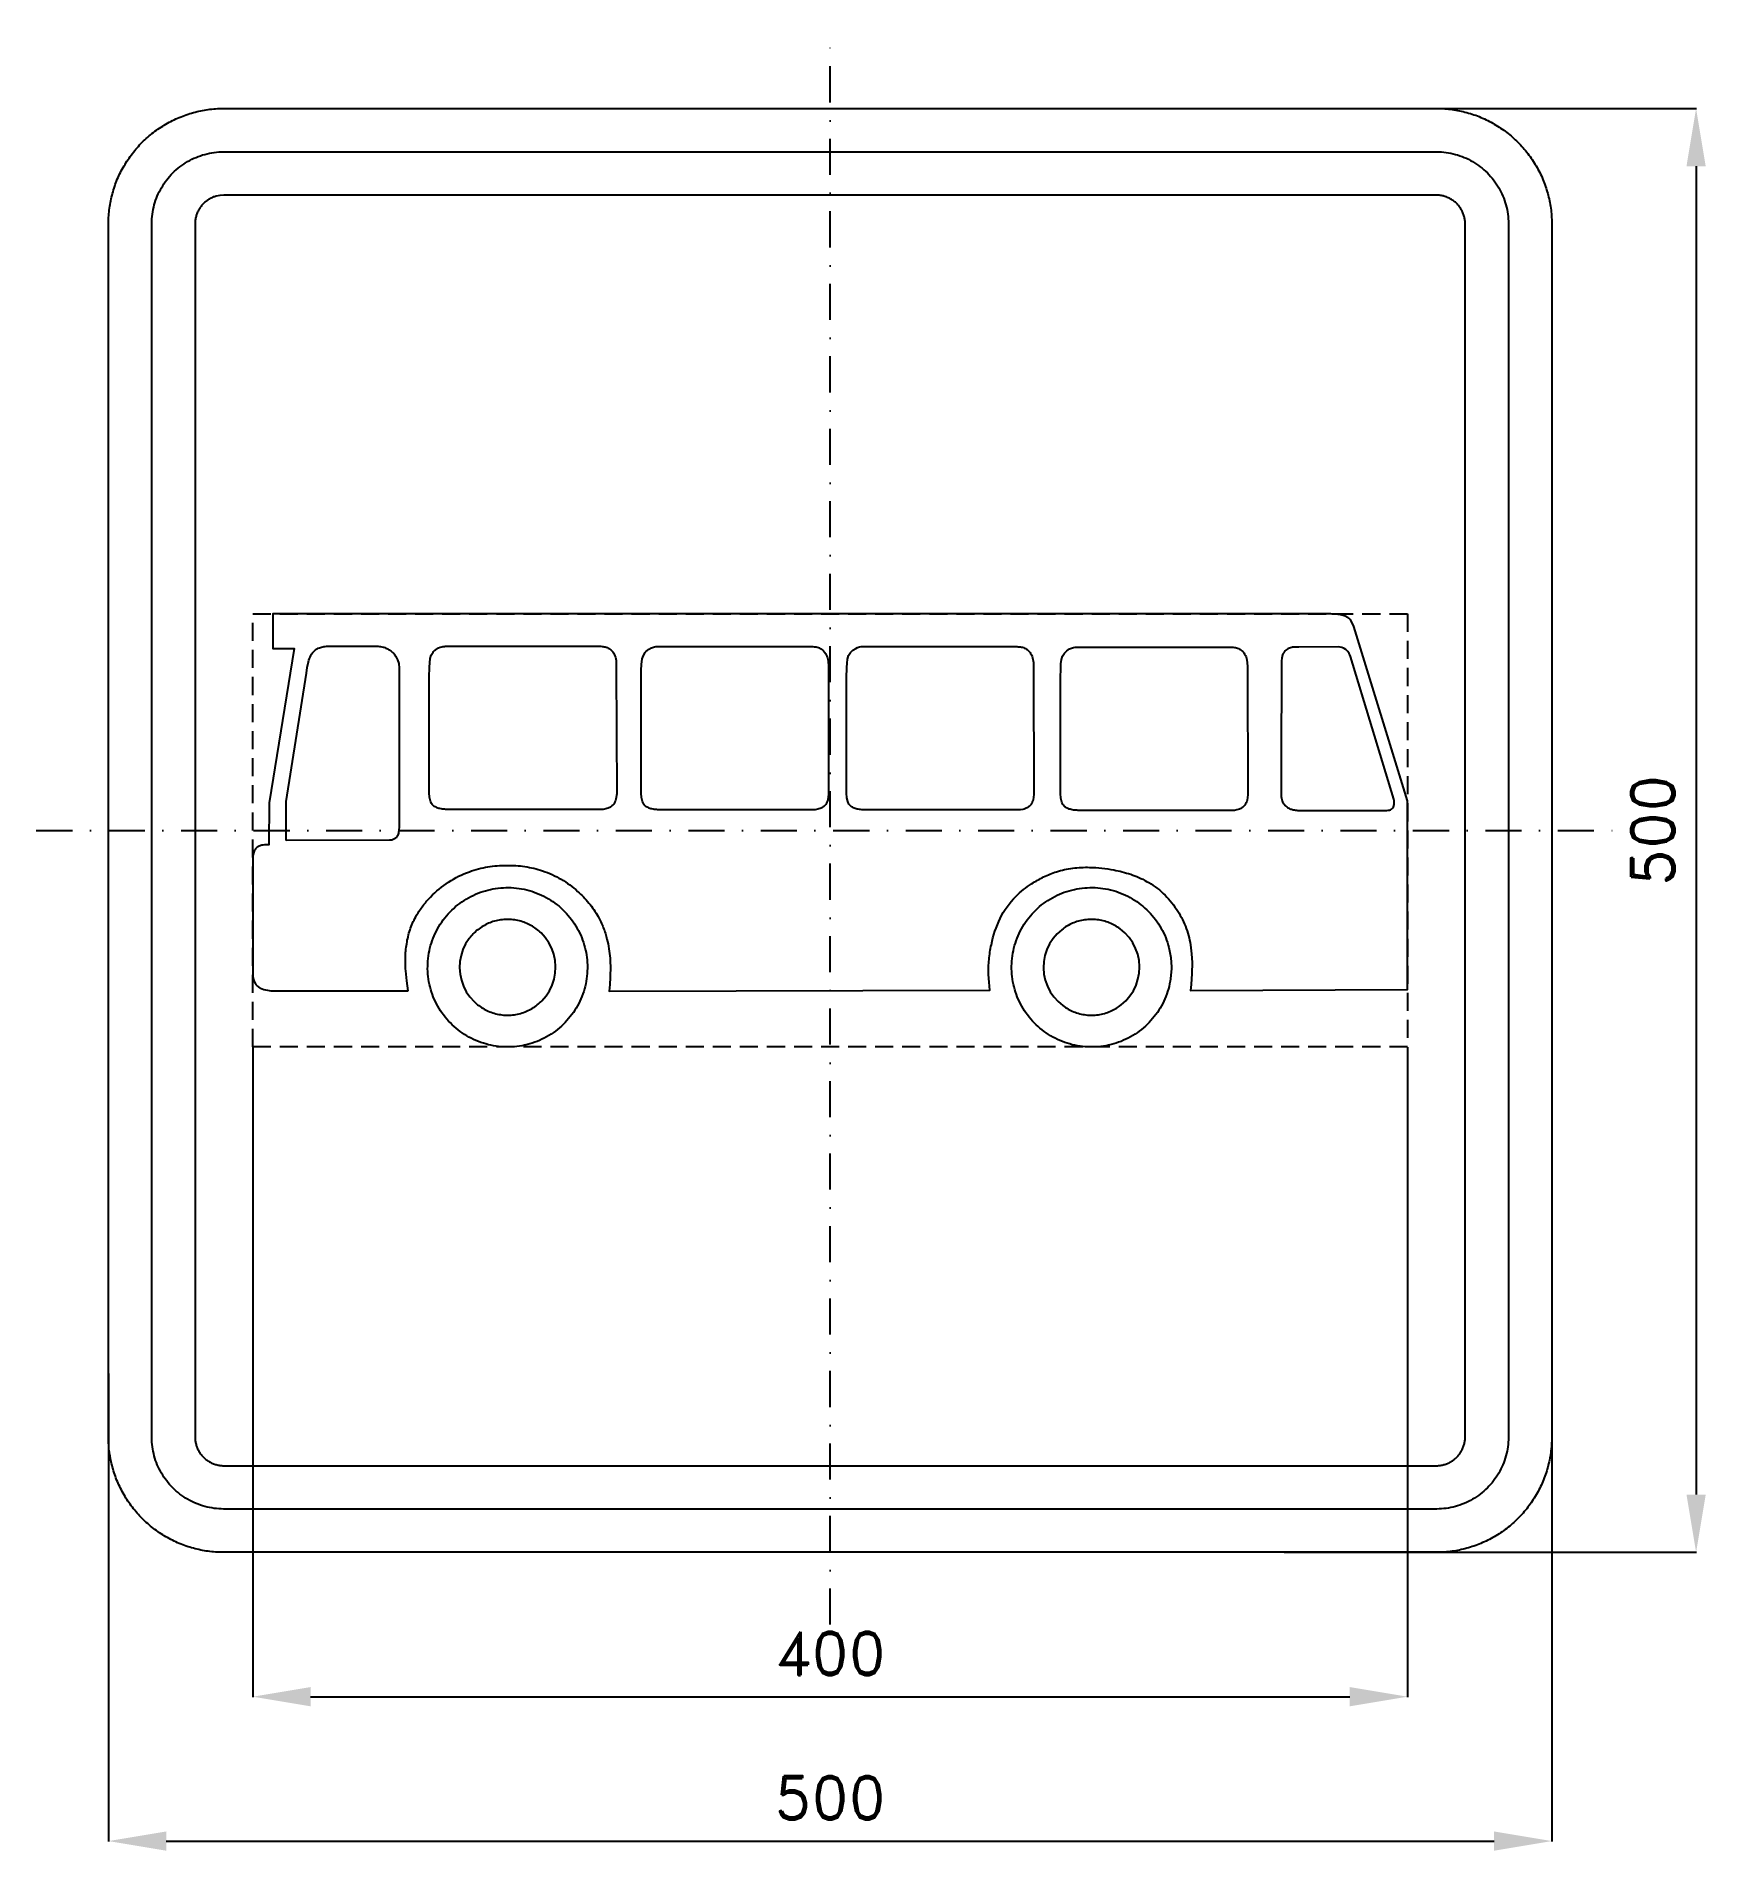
# Model space of a CAD drawing. Header units: millimetres. Extents: x -275 to 303, y -353 to 275.
import ezdxf

# ---------------------------------------------------------------- set-up
doc = ezdxf.new("R2010")
doc.units = ezdxf.units.MM
doc.header["$LTSCALE"] = 5
doc.linetypes.add('ČERCHOVANÁX2', pattern=[2, 1, -0.5, 0, -0.5])
doc.linetypes.add('ČÁRKOVANÁX2', pattern=[1.5, 1, -0.5])
doc.layers.add('Kóty', color=2, linetype='Continuous')
doc.layers.add('Značka', color=7, linetype='Continuous')
doc.styles.get("Standard").update_dxf_attribs({"font": 'romand.shx', "height": 15})
doc.dimstyles.get("Standard").update_dxf_attribs({"dimtxt": 15, "dimasz": 20, "dimexe": 0.18, "dimexo": 0.0625, "dimgap": 7.5, "dimtad": 1, "dimdec": 0, "dimzin": 0, "dimdsep": 46, "dimtxsty": 'Standard', "dimcen": 0.09, "dimadec": 0, "dimazin": 0, "dimtfac": 1, "dimtdec": 0, "dimtofl": 0, "dimtmove": 0, "dimatfit": 3, "dimfxl": 1, "dimtolj": 1, "dimtzin": 0, "dimarcsym": 0})

msp = doc.modelspace()

# ---------------------------------------------------------------- blocks, each defined once
blk = doc.blocks.new('*D0')
at = {"layer": 'Defpoints', "color": 0, "transparency": 16777216}
for p in [(-250, -188.01), (250, -188.01), (250, -350)]:
    blk.add_point(p, dxfattribs=at)
at = {"layer": 'Kóty', "color": 0, "lineweight": -2, "transparency": 16777216}
for p, q in [((-250, -188.08), (-250, -350.18)), ((250, -188.08), (250, -350.18)), ((-230, -350), (230, -350))]:
    blk.add_line(p, q, dxfattribs=at)
at = {"layer": 'Kóty', "color": 0, "transparency": 16777216}
for points in [[(-230, -346.67), (-230, -353.33), (-250, -350)], [(230, -346.67), (230, -353.33), (250, -350)]]:
    blk.add_solid(points, dxfattribs=at)
at = {"layer": 'Kóty', "color": 0, "transparency": 16777216, "insert": (0, -335), "char_height": 15, "attachment_point": 5}
blk.add_mtext('\\A1;500', dxfattribs=at)
blk = doc.blocks.new('*D1')
at = {"layer": 'Defpoints', "color": 0, "transparency": 16777216}
for p in [(177.04, 250), (157.2, -250), (300, -250)]:
    blk.add_point(p, dxfattribs=at)
at = {"layer": 'Kóty', "color": 0, "lineweight": -2, "transparency": 16777216}
for p, q in [((177.1, 250), (300.18, 250)), ((300, 230), (300, -230)), ((157.26, -250), (300.18, -250))]:
    blk.add_line(p, q, dxfattribs=at)
at = {"layer": 'Kóty', "color": 0, "transparency": 16777216}
for points in [[(296.67, 230), (303.33, 230), (300, 250)], [(296.67, -230), (303.33, -230), (300, -250)]]:
    blk.add_solid(points, dxfattribs=at)
at = {"layer": 'Kóty', "color": 0, "transparency": 16777216, "insert": (285, 0), "char_height": 15, "attachment_point": 5, "rotation": 90}
blk.add_mtext('\\A1;500', dxfattribs=at)
blk = doc.blocks.new('*D2')
at = {"layer": 'Defpoints', "color": 0, "transparency": 16777216}
for p in [(-200, -75), (200, -75), (200, -300)]:
    blk.add_point(p, dxfattribs=at)
at = {"layer": 'Kóty', "color": 0, "lineweight": -2, "transparency": 16777216}
for p, q in [((-200, -75.06), (-200, -300.18)), ((200, -75.06), (200, -300.18)), ((-180, -300), (180, -300))]:
    blk.add_line(p, q, dxfattribs=at)
at = {"layer": 'Kóty', "color": 0, "transparency": 16777216}
for points in [[(-180, -296.67), (-180, -303.33), (-200, -300)], [(180, -296.67), (180, -303.33), (200, -300)]]:
    blk.add_solid(points, dxfattribs=at)
at = {"layer": 'Kóty', "color": 0, "transparency": 16777216, "insert": (0, -285), "char_height": 15, "attachment_point": 5}
blk.add_mtext('\\A1;400', dxfattribs=at)

# ---------------------------------------------------------------- dimensions: what is measured, and where the dimension line sits
at = {"layer": 'Kóty'}
dim = msp.add_linear_dim(base=(300, -250), p1=(177.0423, 250), p2=(157.1959, -250), angle=90, dimstyle='Standard', dxfattribs=at)
dim.commit()
dim.dimension.update_dxf_attribs({"geometry": '*D1', "text_midpoint": (285, 0)})
for base, p1, p2, picture, middle in [((200, -300), (-200, -75), (200, -75), '*D2', (0, -285)), ((250, -350), (-250.0001, -188.0143), (250, -188.0143), '*D0', (-0.0001, -335))]:
    dim = msp.add_linear_dim(base=base, p1=p1, p2=p2, dimstyle='Standard', dxfattribs=at)
    dim.commit()
    dim.dimension.update_dxf_attribs({"geometry": picture, "text_midpoint": middle})

# ---------------------------------------------------------------- linework, layer by layer
at = {"layer": 'Značka', "color": 6, "linetype": 'ČERCHOVANÁX2', "ltscale": 2.5}
for points in [[(0, -275), (0, 275)], [(-275, 0), (275, 0)]]:
    msp.add_lwpolyline(points, dxfattribs=at)
at = {"layer": 'Značka', "color": 5}
for points in [[(-210, -250), (-210.157, -250), (-210.314, -249.999, -0.0321792), (-215.479, -249.637, -0.0354421), (-220.555, -248.582, -0.036268), (-225.464, -246.923, -0.0344214), (-230.091, -244.589, -0.0337216), (-234.4018, -241.714, -0.0340857), (-238.2843, -238.284, -0.0342112), (-241.7173, -234.403, -0.0342298), (-244.5886, -230.091, -0.0340429), (-246.9061, -225.461, -0.0334123), (-248.5824, -220.555, -0.0341277), (-249.6543, -215.477, -0.0367441), (-249.9988, -210.314), (-249.9996, -210.157), (-250.0001, -210), (-250.0001, 210), (-249.9996, 210.157), (-249.9988, 210.314, -0.0321789), (-249.637, 215.479, -0.0354442), (-248.5824, 220.555, -0.0362607), (-246.9228, 225.464, -0.0344197), (-244.5886, 230.091, -0.0337239), (-241.714, 234.402, -0.0340855), (-238.2843, 238.284, -0.0342037), (-234.4026, 241.717, -0.0342324), (-230.091, 244.589, -0.0340475), (-225.461, 246.906, -0.0334164), (-220.555, 248.582, -0.0341289), (-215.477, 249.654, -0.0367528), (-210.314, 249.999), (-210.157, 250), (-210, 250), (210, 250), (210.157, 250), (210.314, 249.999, -0.0321907), (215.479, 249.637, -0.03544), (220.555, 248.582, -0.0362704), (225.464, 246.923, -0.0344355), (230.091, 244.589, -0.0337251), (234.402, 241.714, -0.0340812), (238.284, 238.284, -0.0341978), (241.717, 234.403, -0.0342291), (244.589, 230.091, -0.0340343), (246.906, 225.461, -0.0334025), (248.582, 220.555, -0.0341305), (249.654, 215.477, -0.0367399), (249.999, 210.314), (250, 210.157), (250, 210), (250, -210), (250, -210.157), (249.999, -210.314, -0.0321792), (249.637, -215.479, -0.0354421), (248.582, -220.555, -0.0362602), (246.923, -225.464, -0.0344239), (244.589, -230.091, -0.033722), (241.714, -234.402, -0.0340968), (238.284, -238.284, -0.0342179), (234.403, -241.717, -0.0342384), (230.091, -244.589, -0.0340529), (225.46, -246.906, -0.0334149), (220.555, -248.582, -0.0341263), (215.477, -249.654, -0.0367459), (210.314, -249.999), (210.157, -250), (210, -250), (-210, -250)], [(-210, -235), (-210.098, -235), (-210.196, -234.999, -0.0321816), (-213.425, -234.773, -0.0354412), (-216.597, -234.114, -0.0362666), (-219.665, -233.077, -0.0344236), (-222.557, -231.618, -0.033722), (-225.251, -229.821, -0.0340848), (-227.678, -227.678, -0.0342109), (-229.823, -225.252, -0.034229), (-231.6179, -222.557, -0.0340449), (-233.0663, -219.663, -0.0334114), (-234.114, -216.597, -0.0341257), (-234.7839, -213.423, -0.0367454), (-234.9993, -210.196), (-234.9998, -210.098), (-235.0001, -210), (-235.0001, 210), (-234.9998, 210.098), (-234.9993, 210.196, -0.0321814), (-234.7732, 213.424, -0.0354436), (-234.114, 216.597, -0.0362629), (-233.0768, 219.665, -0.0344292), (-231.6179, 222.557, -0.0337131), (-229.821, 225.251, -0.0340835), (-227.678, 227.678, -0.0342145), (-225.252, 229.823, -0.0342271), (-222.557, 231.618, -0.0340608), (-219.663, 233.066, -0.0334078), (-216.597, 234.114, -0.0341377), (-213.423, 234.784, -0.036755), (-210.196, 234.999), (-210.098, 235), (-210, 235), (210, 235), (210.098, 235), (210.196, 234.999, -0.0321788), (213.424, 234.773, -0.0354289), (216.597, 234.114, -0.0362786), (219.665, 233.077, -0.0344075), (222.557, 231.618, -0.0337259), (225.251, 229.821, -0.0340936), (227.678, 227.678, -0.034195), (229.823, 225.252, -0.0342346), (231.618, 222.557, -0.0340429), (233.066, 219.663, -0.0334189), (234.114, 216.597, -0.0341176), (234.784, 213.423, -0.0367368), (234.999, 210.196), (235, 210.098), (235, 210), (235, -210), (235, -210.098), (234.999, -210.196, -0.032179), (234.773, -213.424, -0.0354685), (234.114, -216.597, -0.036283), (233.077, -219.665, -0.0344395), (231.618, -222.557, -0.0337417), (229.821, -225.251, -0.0340764), (227.678, -227.678, -0.0342138), (225.252, -229.823, -0.0342266), (222.557, -231.618, -0.0340362), (219.663, -233.066, -0.0334175), (216.597, -234.114, -0.0341223), (213.423, -234.784, -0.0367433), (210.196, -234.999), (210.098, -235), (210, -235), (-210, -235)], [(-210, -220), (210, -220), (210.039, -220), (210.079, -220, 0.03219), (211.37, -219.909, 0.0354467), (212.639, -219.646, 0.0362553), (213.866, -219.231, 0.0344355), (215.023, -218.647, 0.0336927), (216.1, -217.929, 0.0340968), (217.071, -217.071, 0.0341796), (217.929, -216.101, 0.0342395), (218.647, -215.023, 0.0340657), (219.227, -213.865, 0.0333765), (219.646, -212.639, 0.0341767), (219.914, -211.369, 0.0367178), (220, -210.079), (220, -210.039), (220, -210), (220, 210), (220, 210.039), (220, 210.079, 0.0321782), (219.909, 211.37, 0.0353927), (219.646, 212.639, 0.0362965), (219.231, 213.866, 0.0344442), (218.647, 215.023, 0.0337419), (217.928, 216.1, 0.0340344), (217.071, 217.071, 0.0341854), (216.101, 217.929, 0.0341795), (215.023, 218.647, 0.0340552), (213.865, 219.227, 0.0333953), (212.639, 219.646, 0.0341316), (211.369, 219.914, 0.0367638), (210.078, 220), (210.039, 220), (210, 220), (-210, 220), (-210.039, 220), (-210.079, 220), (-211.37, 219.909), (-212.639, 219.646, 0.036239), (-213.866, 219.231, 0.0343799), (-215.023, 218.647, 0.0336928), (-216.1, 217.929, 0.0340771), (-217.071, 217.071, 0.0342018), (-217.929, 216.101, 0.0342316), (-218.647, 215.023, 0.0340541), (-219.227, 213.865, 0.0334198), (-219.646, 212.639, 0.0341236), (-219.914, 211.369, 0.0367461), (-220, 210.079), (-220, 210.039), (-220, 210), (-220, -210), (-220, -210.039), (-220, -210.079, 0.0321848), (-219.909, -211.37, 0.0354428), (-219.646, -212.639, 0.0362682), (-219.231, -213.866, 0.034425), (-218.647, -215.023, 0.0337251), (-217.929, -216.1, 0.0340812), (-217.071, -217.071, 0.0342016), (-216.101, -217.929, 0.0342325), (-215.023, -218.647, 0.0340474), (-213.865, -219.227, 0.0334156), (-212.639, -219.646, 0.0341291), (-211.369, -219.914, 0.0367532), (-210.079, -220), (-210.039, -220), (-210, -220)], [(-146.22, -55.587), (-146.66, -52.098), (-147, -48.595, -0.0265374), (-147.11, -43.59, -0.0377955), (-146.57, -38.612, -0.0432977), (-145.33, -33.858, -0.0467988), (-143.26, -29.411, -0.0369095), (-141.05, -26.086, -0.0300545), (-138.4, -23.073, -0.055147), (-132.18, -17.914, -0.061672), (-124.96, -14.337, -0.0500489), (-118.62, -12.627, -0.042255), (-112.06, -12.105, -0.0402079), (-105.73, -12.528, -0.0464632), (-99.59, -14.029, -0.0534941), (-93.17, -16.925, -0.05166), (-87.48, -21.104, -0.0428451), (-83.54, -25.162, -0.0465091), (-80.39, -29.835, -0.0352591), (-78.57, -33.656, -0.0332433), (-77.29, -37.691, -0.0447805), (-76.24, -44.294, -0.0322562), (-76.21, -50.992), (-76.35, -53.351), (-76.53, -55.702), (55.39, -55.308), (55.1, -52.604), (54.91, -49.9, -0.0333974), (55.06, -44.739, -0.0309498), (55.87, -39.581, -0.0621523), (58.9, -30.497, -0.090143), (64.38, -22.859, -0.0345187), (66.96, -20.522, -0.0242736), (69.81, -18.495, -0.0305558), (73.97, -16.112, -0.0392318), (78.41, -14.337, -0.0477167), (84.08, -13.078, -0.0385644), (89.89, -12.805, -0.0239832), (94.1, -13.065, -0.0209619), (98.26, -13.703, -0.0345254), (104.13, -15.205, -0.0494627), (109.66, -17.66, -0.0638788), (115.4, -21.812, -0.0613545), (119.96, -27.277, -0.0563439), (123.09, -33.207, -0.0542167), (124.83, -39.646), (125.24, -42.693), (125.4, -45.76), (125.35, -49.587), (125.07, -53.403), (124.96, -54.405), (124.85, -55.406), (200, -55.079), (200, 10.24), (181.38, 70.569), (180.98, 71.698), (180.42, 72.72, 0.0836069), (179.4, 73.676, 0.061489), (178.12, 74.32, 0.055242), (176.44, 74.747, 0.0245559), (174.72, 74.9, 0.00648905), (173.1, 74.964), (171.48, 75), (-193.05, 75), (-193.04, 63), (-185.62, 63.007), (-194.27, 9.503), (-194.39, -4.95, 0.00272409), (-194.91, -4.969, 0.00823179), (-195.44, -5), (-195.97, -5.051), (-196.5, -5.12, 0.0202764), (-197.17, -5.235, 0.0488191), (-197.81, -5.44, 0.0872216), (-198.69, -6.003, 0.0782853), (-199.35, -6.827), (-199.69, -7.56), (-199.88, -8.343), (-199.96, -8.905), (-200, -9.469), (-200, -49.7), (-199.95, -50.52), (-199.84, -51.333), (-199.55, -52.281), (-199.07, -53.141, 0.0693605), (-198.28, -53.975, 0.0529115), (-197.3, -54.6, 0.0801037), (-194.94, -55.363, 0.0358279), (-192.45, -55.57, 0.00519837), (-191.37, -55.592), (-190.3, -55.6), (-146.22, -55.587)], [(-188.38, -3.502), (-188.4, 9.976), (-181.43, 54.485), (-181.14, 56.444), (-180.71, 58.411, -0.0515348), (-179.92, 60.514, -0.0994942), (-178.6, 62.238, -0.0769119), (-177.29, 63.099, -0.057505), (-175.77, 63.594, -0.0444769), (-174.03, 63.812, -0.0148842), (-172.27, 63.82), (-158.24, 63.82, -0.01475), (-156.54, 63.757, -0.0453623), (-154.88, 63.495, -0.0475644), (-153.58, 63.011, -0.0443652), (-152.37, 62.292, -0.0467684), (-151.29, 61.377, -0.0534269), (-150.42, 60.271), (-149.81, 59.064), (-149.44, 57.761), (-149.28, 56.188), (-149.29, 54.597), (-149.32, 3.15), (-149.31, 2.448), (-149.3, 1.75), (-149.32, 1.035), (-149.36, 0.311), (-149.52, -1.005, -0.108874), (-150.05, -2.18, -0.0921646), (-150.72, -2.852, -0.0844485), (-151.58, -3.26, -0.0402097), (-152.13, -3.378), (-152.68, -3.437), (-188.38, -3.502)], [(-138.87, 54.174), (-138.8, 55.371), (-138.75, 56.57), (-138.7, 58.036), (-138.52, 59.488), (-138.15, 60.669), (-137.53, 61.735, -0.0646214), (-136.71, 62.584, -0.0630893), (-135.7, 63.2), (-135.11, 63.436), (-134.5, 63.6, -0.0352223), (-133.31, 63.766, -0.01158), (-132.11, 63.82), (-82.37, 63.82), (-81.27, 63.813, -0.00445099), (-80.15, 63.792, -0.0277213), (-78.64, 63.685, -0.0700117), (-77.19, 63.291, -0.0783025), (-75.98, 62.562, -0.077446), (-75.05, 61.5, -0.10206), (-74.24, 59.421, -0.0454146), (-74.06, 57.157), (-74.06, 56.609), (-74.06, 56.066), (-73.93, 12.631), (-74.24, 10.761, -0.0970375), (-74.97, 9.112, -0.0749215), (-75.82, 8.262, -0.0692474), (-76.88, 7.677, -0.0415283), (-77.75, 7.417), (-78.64, 7.255), (-130.15, 7.255, -0.00140133), (-131.3, 7.249, -0.00421306), (-132.45, 7.255, -0.0216709), (-134.01, 7.332, -0.0486969), (-135.55, 7.63, -0.0622313), (-136.82, 8.152, -0.0970478), (-137.84, 9.013, -0.0922894), (-138.46, 10.148), (-138.76, 11.452), (-138.88, 13.054), (-138.87, 14.635), (-138.87, 54.174)], [(-65.45, 55.45), (-65.35, 57.417), (-65.06, 59.371), (-64.68, 60.56), (-64.06, 61.62, -0.0666573), (-63.24, 62.434, -0.0457048), (-62.24, 63.056), (-61.57, 63.363), (-60.88, 63.577, -0.049422), (-59.78, 63.712, -0.01591), (-58.65, 63.704), (-8.91, 63.704), (-7.81, 63.695), (-6.69, 63.676, -0.0278521), (-5.17, 63.577, -0.0768519), (-3.73, 63.175, -0.0839969), (-2.55, 62.403, -0.0712283), (-1.64, 61.295, -0.089913), (-0.82, 59.247, -0.0512796), (-0.6, 57.041), (-0.6, 56.494), (-0.6, 55.949), (-0.55, 12.5), (-0.82, 10.635, -0.10054), (-1.51, 8.993, -0.0772158), (-2.35, 8.143, -0.0692146), (-3.42, 7.559, -0.0410726), (-4.29, 7.3), (-5.18, 7.139), (-56.69, 7.139, -0.00142958), (-57.84, 7.132, -0.00429802), (-58.99, 7.139, -0.0217313), (-60.54, 7.216, -0.0483889), (-62.09, 7.515, -0.0619422), (-63.36, 8.036, -0.0972276), (-64.38, 8.895, -0.0924456), (-65.01, 10.031), (-65.3, 11.337), (-65.42, 12.938), (-65.4, 14.517), (-65.45, 55.45)], [(5.7, 54.028), (5.76, 55.226), (5.82, 56.424), (5.86, 57.886), (6.05, 59.34), (6.41, 60.531), (7.04, 61.59), (7.86, 62.405), (8.86, 63.026), (9.53, 63.333), (10.22, 63.547, -0.0496312), (11.33, 63.683, -0.0159786), (12.46, 63.674), (62.19, 63.674), (63.3, 63.665), (64.41, 63.646, -0.0278958), (65.93, 63.547, -0.0766855), (67.37, 63.145, -0.0839437), (68.55, 62.374, -0.071386), (69.46, 61.265, -0.0901792), (70.28, 59.217, -0.0511671), (70.5, 57.011), (70.5, 56.463), (70.5, 55.918), (70.63, 12.482), (70.32, 10.612, -0.0970375), (69.6, 8.962, -0.0750233), (68.75, 8.113, -0.0693998), (67.68, 7.528, -0.0415933), (66.81, 7.269), (65.92, 7.109), (14.42, 7.109, -0.00140191), (13.26, 7.103, -0.00426786), (12.11, 7.109, -0.021687), (10.56, 7.186, -0.0485822), (9.01, 7.484, -0.062103), (7.74, 8.005, -0.0972192), (6.72, 8.864, -0.0924498), (6.1, 9.999), (5.8, 11.303), (5.68, 12.905), (5.7, 14.486), (5.7, 54.028)], [(79.82, 53.849), (79.88, 55.046), (79.93, 56.245), (79.98, 57.707), (80.16, 59.162), (80.53, 60.353), (81.16, 61.411), (81.98, 62.225), (82.98, 62.847), (83.65, 63.155), (84.34, 63.369, -0.0501061), (85.44, 63.505, -0.0160783), (86.58, 63.495), (136.31, 63.495), (137.41, 63.487), (138.53, 63.469, -0.0280162), (140.05, 63.37, -0.0770078), (141.49, 62.968, -0.0840375), (142.67, 62.195, -0.0711029), (143.58, 61.085, -0.0898018), (144.4, 59.037), (144.62, 56.832), (144.62, 56.284), (144.62, 55.74), (144.75, 12.304), (144.44, 10.434, -0.0969801), (143.72, 8.785), (142.87, 7.936, -0.0692391), (141.8, 7.35), (140.93, 7.091), (140.04, 6.93), (88.53, 6.93, -0.0014288), (87.38, 6.923, -0.00435108), (86.23, 6.93, -0.0217601), (84.68, 7.007, -0.0483244), (83.13, 7.305, -0.0619684), (81.86, 7.826, -0.0975736), (80.84, 8.687, -0.0926919), (80.22, 9.823), (79.92, 11.128), (79.8, 12.729), (79.82, 14.309), (79.82, 53.849)], [(156.22, 23.142), (156.29, 11.735), (156.37, 11.187), (156.49, 10.644, 0.0824019), (157.13, 9.253, 0.0865108), (158.2, 8.145, 0.0674825), (159.26, 7.515, 0.0499788), (160.45, 7.15, 0.0423339), (162.05, 6.947, 0.0140032), (163.67, 6.925), (192.82, 6.925, 0.0321565), (193.73, 7.02, 0.112526), (194.52, 7.34), (194.88, 7.704), (195.14, 8.16), (195.37, 8.926), (195.42, 9.72), (195.38, 10.282), (195.3, 10.84), (180.23, 60.271), (180.04, 60.781), (179.83, 61.275), (179.34, 61.998), (178.7, 62.6), (178.05, 63.021), (177.33, 63.3), (176.69, 63.435), (176.05, 63.514), (162.34, 63.48, 0.0158978), (161.11, 63.5, 0.0479072), (159.9, 63.364, 0.0770895), (158.51, 62.827, 0.0949855), (157.39, 61.867, 0.079421), (156.76, 60.807), (156.44, 59.608), (156.35, 58.75), (156.32, 57.892), (156.22, 23.142)], [(-84.07, -47.405), (-84.07, -47.587), (-84.08, -47.768, -0.0316032), (-84.35, -51.364, -0.0359665), (-85.11, -54.894, -0.0370833), (-86.3, -58.306, -0.0347041), (-87.96, -61.514, -0.0338354), (-90.01, -64.496, -0.0344386), (-92.43, -67.171, -0.0346515), (-95.18, -69.527, -0.0344), (-98.22, -71.484, -0.0343405), (-101.49, -73.049, -0.0343664), (-104.93, -74.154, -0.0343254), (-108.49, -74.822, -0.0341965), (-112.1, -75, -0.0342829), (-115.72, -74.73, -0.034541), (-119.26, -73.968, -0.0344854), (-122.67, -72.773, -0.0342263), (-125.89, -71.122, -0.0342293), (-128.88, -69.086, -0.0344137), (-131.56, -66.66, -0.0344246), (-133.92, -63.923, -0.0343634), (-135.89, -60.888, -0.0344616), (-137.46, -57.636, -0.0347205), (-138.57, -54.199, -0.0346641), (-139.24, -50.651, -0.0343204), (-139.41, -47.044, -0.0342756), (-139.14, -43.442, -0.034566), (-138.38, -39.912, -0.0346645), (-137.18, -36.504, -0.0344303), (-135.52, -33.293, -0.0344444), (-133.48, -30.309, -0.034506), (-131.05, -27.633, -0.0344023), (-128.3, -25.28, -0.0342755), (-125.26, -23.325, -0.034259), (-122, -21.76, -0.034318), (-118.56, -20.655, -0.0344088), (-115, -19.984, -0.0344352), (-111.38, -19.806, -0.0343521), (-107.77, -20.079, -0.034258), (-104.23, -20.841, -0.0342687), (-100.82, -22.036, -0.0342993), (-97.59, -23.685, -0.034417), (-94.6, -25.72, -0.0345933), (-91.92, -28.146, -0.0345522), (-89.56, -30.884, -0.0344525), (-87.6, -33.918, -0.0343366), (-86.04, -37.17, -0.0340345), (-84.93, -40.608, -0.0329456), (-84.27, -43.982, -0.0349332), (-84.07, -47.405)], [(118.22, -47.405), (118.22, -47.587), (118.22, -47.768), (117.94, -51.364, -0.0358342), (117.18, -54.894, -0.0372061), (115.99, -58.306, -0.0347724), (114.33, -61.514, -0.0339066), (112.29, -64.496, -0.0344701), (109.86, -67.171, -0.0346544), (107.11, -69.527, -0.0343451), (104.07, -71.484, -0.0342745), (100.8, -73.049, -0.0343865), (97.36, -74.154, -0.0343841), (93.8, -74.823, -0.0342357), (90.19, -75, -0.0342559), (86.57, -74.73, -0.0344311), (83.03, -73.968, -0.0344625), (79.62, -72.774, -0.0343562), (76.4, -71.122, -0.0343142), (73.41, -69.086, -0.0344312), (70.73, -66.66, -0.0343902), (68.37, -63.923, -0.0344135), (66.41, -60.888, -0.0344342), (64.84, -57.636, -0.0344934), (63.73, -54.199, -0.0345561), (63.05, -50.651, -0.0345894), (62.88, -47.044, -0.0345455), (63.15, -43.442, -0.0343837), (63.92, -39.912, -0.03436), (65.11, -36.505, -0.0345023), (66.76, -33.293, -0.0345482), (68.81, -30.309, -0.0345241), (71.24, -27.633, -0.0344389), (73.98, -25.28, -0.0343369), (77.03, -23.325, -0.0343128), (80.29, -21.76, -0.0342777), (83.74, -20.655, -0.0342924), (87.29, -19.984, -0.0343808), (90.91, -19.806, -0.034398), (94.52, -20.078, -0.0343391), (98.06, -20.841, -0.034286), (101.47, -22.036, -0.0343024), (104.69, -23.685, -0.0343587), (107.69, -25.72, -0.034416), (110.37, -28.146, -0.0344398), (112.73, -30.884, -0.0347194), (114.69, -33.918, -0.0344749), (116.26, -37.17, -0.0336366), (117.37, -40.608), (118.03, -43.982), (118.22, -47.405)], [(-95.12, -47.405), (-95.12, -47.296), (-95.12, -47.187), (-95.29, -45.025), (-95.74, -42.903), (-96.45, -40.854), (-97.46, -38.927), (-98.69, -37.135), (-100.15, -35.528, 0.0343644), (-101.79, -34.114, 0.0343868), (-103.62, -32.939, 0.0344071), (-105.58, -31.997, 0.0344642), (-107.65, -31.334, 0.0343751), (-109.79, -30.932, 0.0341083), (-111.96, -30.826, 0.0342123), (-114.13, -30.987, 0.0347394), (-116.26, -31.445, 0.0345961), (-118.31, -32.164, 0.0339608), (-120.24, -33.156, 0.0339504), (-122.04, -34.379, 0.0345554), (-123.65, -35.835, 0.0347077), (-125.07, -37.479), (-126.25, -39.303), (-127.19, -41.257), (-127.85, -43.322), (-128.26, -45.454), (-128.37, -47.622), (-128.2, -49.784), (-127.74, -51.903), (-127.02, -53.951), (-126.03, -55.882), (-124.8, -57.673), (-123.35, -59.279, 0.0346953), (-121.69, -60.694, 0.0341231), (-119.86, -61.869, 0.0339798), (-117.9, -62.809, 0.0344567), (-115.84, -63.474, 0.034619), (-113.7, -63.876, 0.0343804), (-111.53, -63.982, 0.0342756), (-109.36, -63.818, 0.03423), (-107.23, -63.359, 0.0342746), (-105.18, -62.643, 0.0344895), (-103.24, -61.651, 0.034463), (-101.45, -60.429, 0.034405), (-99.84, -58.973), (-98.42, -57.328), (-97.24, -55.507), (-96.3, -53.552), (-95.63, -51.485), (-95.24, -49.46), (-95.12, -47.405)], [(107.17, -47.405), (107.17, -47.296), (107.17, -47.187), (107.01, -45.025), (106.55, -42.903), (105.83, -40.854), (104.83, -38.927), (103.61, -37.135), (102.15, -35.528), (100.5, -34.114, 0.0342374), (98.67, -32.939, 0.0341859), (96.71, -31.998, 0.0344649), (94.64, -31.334, 0.0344372), (92.5, -30.932, 0.0341819), (90.33, -30.826, 0.0342233), (88.16, -30.988, 0.0345292), (86.04, -31.445, 0.0345407), (83.98, -32.163, 0.0342633), (82.05, -33.156, 0.0341728), (80.25, -34.379), (78.64, -35.835), (77.22, -37.479), (76.04, -39.303), (75.1, -41.257), (74.44, -43.322), (74.03, -45.454), (73.93, -47.622), (74.09, -49.784), (74.55, -51.903), (75.27, -53.952), (76.26, -55.882), (77.49, -57.673), (78.95, -59.279), (80.6, -60.694, 0.0343043), (82.42, -61.869, 0.0343029), (84.38, -62.81, 0.0344029), (86.46, -63.474, 0.0344202), (88.59, -63.876, 0.0343001), (90.77, -63.982, 0.034318), (92.94, -63.818, 0.0343931), (95.06, -63.359, 0.0343355), (97.11, -62.642, 0.0341909), (99.04, -61.651, 0.0342639), (100.84, -60.429), (102.46, -58.973), (103.87, -57.329), (105.05, -55.507), (105.99, -53.552), (106.66, -51.485), (107.05, -49.46), (107.17, -47.405)]]:
    msp.add_lwpolyline(points, format="xyb", dxfattribs=at)
at = {"layer": 'Značka', "color": 6, "linetype": 'ČÁRKOVANÁX2', "ltscale": 1.25}
msp.add_lwpolyline([(-200, -75), (-200, 75), (200, 75), (200, -75), (-200, -75)], dxfattribs=at)

msp.set_redraw_order([(e.dxf.handle, doc.entitydb.next_handle()) for e in msp.query("TEXT MTEXT ATTDEF DIMENSION ARC_DIMENSION")])  # texts and dimensions are drawn at this point

doc.saveas('drawing.dxf')
